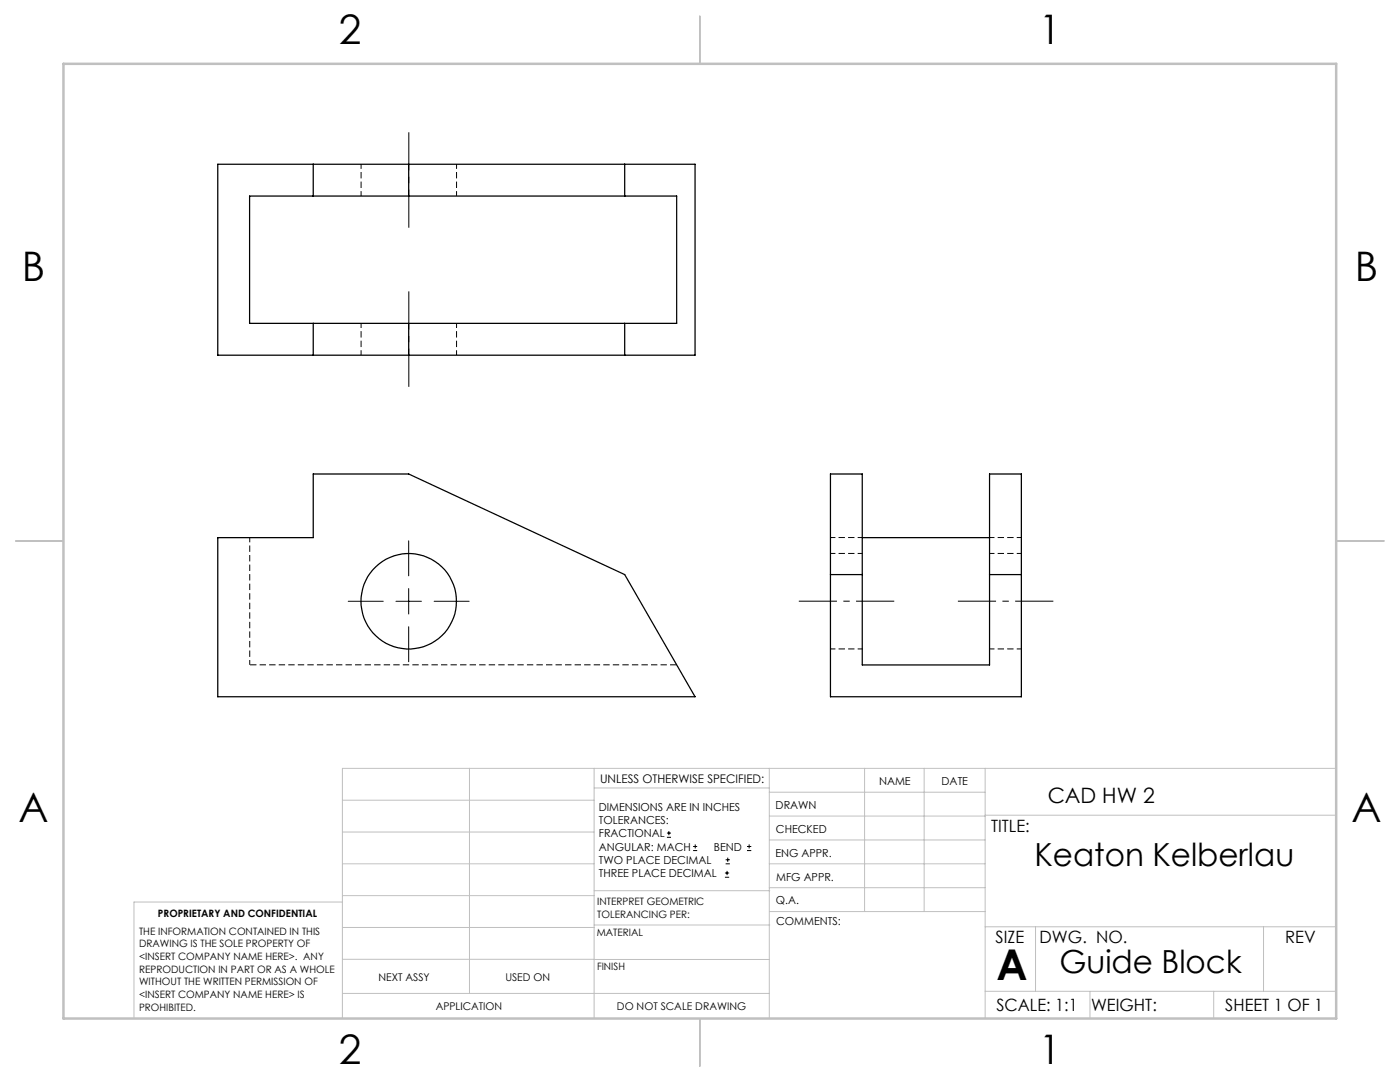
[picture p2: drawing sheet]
<svg xmlns="http://www.w3.org/2000/svg" width="279mm" height="216mm" viewBox="0 0 279 216" stroke-linecap="round" stroke-linejoin="round" font-family="sans-serif">
<defs><g id="words">
<text font-size="8.5" x="198.9" y="195.5">A</text>
<g font-size="8.1">
<text x="67.6" y="8.9">2</text>
<text x="207.3" y="8.9">1</text>
<text x="4.4" y="56.1">B</text>
<text x="270.4" y="56.1">B</text>
<text x="3.7" y="164.1">A</text>
<text x="269.7" y="164.1">A</text>
<text x="67.6" y="212.4">2</text>
<text x="207.3" y="212.4">1</text>
</g>
<g font-size="6.3">
<text x="206.5" y="172.9">Keaton Kelberlau</text>
<text x="211.4" y="194.1">Guide Block</text>
</g>
<text font-size="4.2" x="209.1" y="160.3">CAD HW 2</text>
<g font-size="3.4">
<text x="197.8" y="166">TITLE:</text>
<text x="198.7" y="188.1">SIZE</text>
<text x="207.5" y="188.1">DWG. NO.</text>
<text x="256.5" y="188.2">REV</text>
<text x="198.8" y="201.7">SCALE: 1:1</text>
<text x="217.7" y="201.8">WEIGHT:</text>
<text x="244.5" y="201.7">SHEET 1 OF 1</text>
</g>
<text font-size="2.4" x="119.8" y="156.2">UNLESS OTHERWISE SPECIFIED:</text>
<g font-size="2.2">
<text x="119.5" y="161.8">DIMENSIONS ARE IN INCHES</text>
<text x="154.8" y="161.4">DRAWN</text>
<text x="175.4" y="156.6">NAME</text>
<text x="187.9" y="156.7">DATE</text>
<text x="119.5" y="164.4">TOLERANCES:</text>
<text x="119.5" y="167.1">FRACTIONAL</text>
<text x="154.9" y="166.3">CHECKED</text>
<text x="119.5" y="169.7">ANGULAR: MACH</text>
<text x="119.5" y="172.4">TWO PLACE DECIMAL</text>
<text x="142.5" y="169.7">BEND</text>
<text x="154.8" y="170.9">ENG APPR.</text>
<text x="119.5" y="175">THREE PLACE DECIMAL</text>
<text x="154.9" y="175.7">MFG APPR.</text>
<text x="154.9" y="180.4">Q.A.</text>
<text x="154.9" y="184.6">COMMENTS:</text>
</g>
<g font-size="2.1">
<text x="75.5" y="195.7">NEXT ASSY</text>
<text x="100.9" y="195.7">USED ON</text>
<text x="86.9" y="201.5">APPLICATION</text>
<text x="123.1" y="201.6">DO NOT SCALE DRAWING</text>
</g>
<g font-size="2">
<text x="31.5" y="182.9">PROPRIETARY AND CONFIDENTIAL</text>
<text x="119.2" y="180.6">INTERPRET GEOMETRIC</text>
<text x="119.2" y="183.1">TOLERANCING PER:</text>
<text x="27.8" y="186.5">THE INFORMATION CONTAINED IN THIS</text>
<text x="27.8" y="189">DRAWING IS THE SOLE PROPERTY OF</text>
<text x="27.8" y="191.6">&lt;INSERT COMPANY NAME HERE&gt;. ANY</text>
<text x="119.1" y="186.7">MATERIAL</text>
<text x="27.8" y="194.1">REPRODUCTION IN PART OR AS A WHOLE</text>
<text x="27.8" y="196.6">WITHOUT THE WRITTEN PERMISSION OF</text>
<text x="119.1" y="193.5">FINISH</text>
<text x="27.8" y="199.1">&lt;INSERT COMPANY NAME HERE&gt; IS</text>
<text x="27.8" y="201.7">PROHIBITED.</text>
</g>
</g></defs>
<path d="M49.8 132.7h85.3" fill="none" stroke="#000" stroke-width=".2" stroke-dasharray="1.3 .6" stroke-dashoffset="-.1" stroke-linecap="butt"/>
<path d="M72.1 32.7v6.4M91.1 39.1v-6.4M72.1 64.5v6.3M91.1 70.8v-6.3M49.8 107.3v25.4M165.8 107.3h6.3M172.1 110.4h-6.3M197.5 107.3h6.4M203.9 110.4h-6.4M165.8 129.5h6.3M197.5 129.5h6.4" fill="none" stroke="#000" stroke-width=".2" stroke-dasharray="1.3 .6" stroke-dashoffset=".3" stroke-linecap="butt"/>
<g fill="none" stroke="#000" stroke-width=".25">
<path d="M43.5 32.8h95.2v38.1h-95.2zM49.8 39.1h85.2v25.4h-85.2zM62.5 32.8v6.3M81.6 32.8v6.3M124.7 32.8v6.3M62.5 64.5v6.4M81.6 64.5v6.4M124.7 64.5v6.4M165.7 94.6h6.4v38.1h25.4v-38.1h6.3v44.4h-38.1zM43.5 107.3h19v-12.7h19.1l43.1 20.1 14 24.3h-95.2zM165.7 114.7h6.4M172.1 107.3h25.4"/>
<path d="M197.5 114.7h6.3"/>
<circle cx="81.6" cy="120" r="9.5"/>
</g>
<g fill="none" stroke="#000" stroke-width=".2">
<path d="M69.5 120h7M79 120h5.1M81.6 107.9v7M81.6 117.4v5.1M86.6 120h7M81.6 125.1v6.9M133.1 167.1h.8M133.1 166.2h.8M133.5 165.8v.9M138.3 169.7h.8M138.3 168.9h.8M138.7 168.5v.8"/>
<path d="M144.7 175h.8M144.7 174.2h.8M144.8 172.4h.9M144.8 171.6h.9M145.1 173.8v.8M145.2 171.1v.9M149.1 169.7h.8M149.1 168.9h.8M149.5 168.5v.8"/>
</g>
<path d="M81.6 26.4v19M81.6 58.1v19.1M178.5 120h-19.1M210.2 120h-19" fill="none" stroke="#000" stroke-width=".2" stroke-dasharray="15.2 1.3 1.3 1.3" stroke-dashoffset="7.6" stroke-linecap="butt"/>
<g fill="none" stroke="#c0c0c0" stroke-width=".2">
<path d="M68.3 159.7h50.3M93.7 153.3v44.9M118.6 153.3v49.9M118.6 157.2h34.9M153.5 153.3v49.9M153.5 158.1h43.1M172.5 153.3v28.6M184.4 153.3v28.6M196.6 153.3v49.9M266.7 153.3h-198.4v49.9M68.3 178.7h50.3M68.3 172.4h50.3"/>
<path d="M68.3 166h50.3M68.3 180h-41.6v23.2M118.6 177.7h35M153.5 167.6h43.1M153.5 162.8h43.1M153.5 172.4h43.1M153.5 177.1h43.1M196.6 162.7h70.1M68.3 198.2h85.2M68.3 191.4l85.2 .1M68.3 185.1h50.3M118.6 184.6h35"/>
<path d="M153.6 181.9h43M196.6 197.8h70.1M196.6 184.9h70.1M206.7 184.9v12.9M217.5 197.8v5.4M242.2 197.8v5.4M252.2 184.9v12.9"/>
</g>
<path d="M139.7 3.2v9.5M3.1 107.9h9.6M266.7 107.9h9.5M139.7 203.2v9.6" fill="none" stroke="#c0c0c0" stroke-width=".25"/>
<path d="M12.7 12.7h254v190.5h-254z" fill="none" stroke="#c0c0c0" stroke-width=".5"/>
<use href="#words"/>
</svg>
